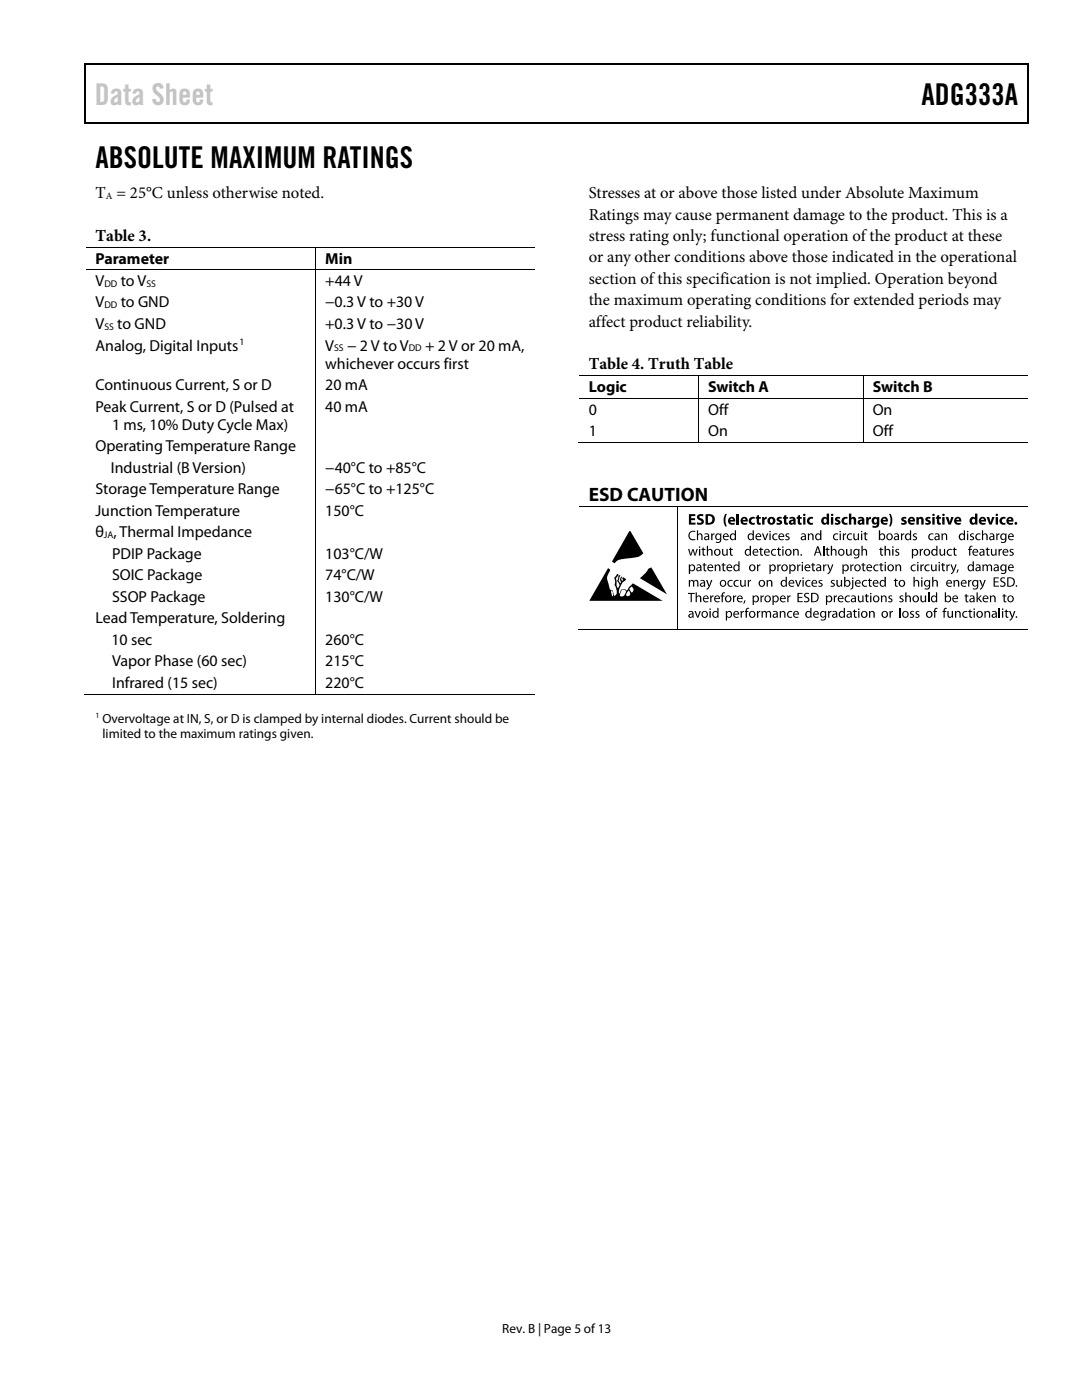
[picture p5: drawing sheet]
<svg xmlns="http://www.w3.org/2000/svg" width="216mm" height="279mm" viewBox="0 0 216 279" stroke-linecap="round" stroke-linejoin="round" font-family="sans-serif">
<defs><g id="words">
<text font-size="6" fill="#c1c1c1" x="18.9" y="21">Data Sheet</text>
<g font-size="6">
<text x="183.9" y="21">ADG333A</text>
<text x="19" y="33.6">ABSOLUTE MAXIMUM RATINGS</text>
</g>
<text font-size="3.9" x="117.5" y="100">ESD CAUTION</text>
<g font-size="3.3">
<text x="19" y="39.5">T = 25°C unless otherwise noted.</text>
<text x="117.5" y="39.5">Stresses at or above those listed under Absolute Maximum</text>
<text x="117.5" y="43.8">Ratings may cause permanent damage to the product. This is a</text>
<text x="19" y="48">Table 3.</text>
<text x="117.5" y="48.1">stress rating only; functional operation of the product at these</text>
<text x="117.5" y="52.4">or any other conditions above those indicated in the operational</text>
<text x="117.5" y="56.6">section of this specification is not implied. Operation beyond</text>
<text x="117.5" y="60.9">the maximum operating conditions for extended periods may</text>
<text x="117.5" y="65.2">affect product reliability.</text>
<text x="117.5" y="73.7">Table 4. Truth Table</text>
</g>
<g font-size="3.2">
<text x="19" y="52.6">Parameter</text>
<text x="64.9" y="52.6">Min</text>
<text x="19" y="57.1">V</text>
<text x="24.1" y="57.1">to V</text>
<text x="64.9" y="57.1">+44 V</text>
<text x="19" y="61.4">V</text>
<text x="19" y="65.7">V</text>
<text x="23.4" y="65.7">to GND</text>
<text x="24.1" y="61.4">to GND</text>
<text x="64.9" y="65.7">+0.3 V to −30 V</text>
<text x="64.9" y="61.4">−0.3 V to +30 V</text>
<text x="19" y="70">Analog, Digital Inputs</text>
<text x="64.9" y="70">V</text>
<text x="69.3" y="70">− 2 V to V</text>
<text x="84.8" y="70">+ 2 V or 20 mA,</text>
<text x="19" y="77.8">Continuous Current, S or D</text>
<text x="64.9" y="77.8">20 mA</text>
<text x="64.9" y="73.6">whichever occurs first</text>
<text x="19" y="82.1">Peak Current, S or D (Pulsed at</text>
<text x="64.9" y="82.1">40 mA</text>
<text x="117.5" y="78.3">Logic</text>
<text x="117.5" y="82.7">0</text>
<text x="141.3" y="78.3">Switch A</text>
<text x="141.3" y="82.7">Off</text>
<text x="174.1" y="78.3">Switch B</text>
<text x="174.1" y="82.7">On</text>
<text x="22.4" y="85.7">1 ms, 10% Duty Cycle Max)</text>
<text x="117.5" y="87">1</text>
<text x="141.3" y="87">On</text>
<text x="174.1" y="87">Off</text>
<text x="19" y="90">Operating Temperature Range</text>
<text x="22.1" y="94.3">Industrial (B Version)</text>
<text x="64.9" y="94.3">−40°C to +85°C</text>
<text x="19" y="98.6">Storage Temperature Range</text>
<text x="64.9" y="98.6">−65°C to +125°C</text>
<text x="19" y="102.9">Junction Temperature</text>
<text x="19" y="107.2">θ , Thermal Impedance</text>
<text x="64.9" y="102.9">150°C</text>
<text x="22.4" y="111.5">PDIP Package</text>
<text x="64.9" y="111.5">103°C/W</text>
<text x="22.4" y="115.8">SOIC Package</text>
<text x="64.9" y="115.8">74°C/W</text>
<text x="19" y="124.4">Lead Temperature, Soldering</text>
<text x="22.4" y="120.1">SSOP Package</text>
<text x="64.9" y="120.1">130°C/W</text>
<text x="22.2" y="128.7">10 sec</text>
<text x="64.9" y="128.7">260°C</text>
<text x="22.4" y="133">Vapor Phase (60 sec)</text>
<text x="22.4" y="137.3">Infrared (15 sec)</text>
<text x="64.9" y="133">215°C</text>
<text x="64.9" y="137.3">220°C</text>
</g>
<g font-size="2.6">
<text x="20.4" y="144.3">Overvoltage at IN, S, or D is clamped by internal diodes. Current should be</text>
<text x="20.4" y="147.2">limited to the maximum ratings given.</text>
<text x="100.2" y="266">Rev. B | Page 5 of 13</text>
</g>
<g font-size="1.9">
<text x="21.1" y="39.7">A</text>
<text x="20.8" y="57.2">DD</text>
<text x="29.2" y="57.2">SS</text>
<text x="20.8" y="61.5">DD</text>
<text x="20.8" y="65.8">SS</text>
<text x="47.8" y="68.9">1</text>
<text x="66.7" y="70.1">SS</text>
<text x="81.6" y="70.1">DD</text>
<text x="20.7" y="107.4">JA</text>
</g>
<text font-size="1.6" x="19" y="143.4">1</text>
</g></defs>
<g fill="#000">
<path d="M16.9 12.7h.2v1h-.2zM16.9 12.7h.2v.3h-.2zM82.5 12.7h.3v.3h-.3zM205.1 12.7h.2v1h-.2zM205.1 12.7h.2v.3h-.2zM16.9 24.4h.2v.3h-.2zM82.3 24.4h.2v.3h-.2zM205.1 24.4h.2v.3h-.2zM62.9 49.3h.2v.1h-.2zM62.9 53.8h.2v.2h-.2zM139.3 74.9h.2v.2h-.2zM139.3 79.5h.2v.1h-.2z"/>
<path d="M172.2 74.9h.1v.2h-.1zM172.2 79.5h.1v.1h-.1zM139.3 88.2h.2v.2h-.2zM172.2 88.2h.1v.2h-.1zM125.7 106.1l2.7 4.3-.3 .2a3.7 3.7 0 0 1-2.7 .8l-.6 .1a2.23 2.23 0 0 0-2.2 .9l-.5-.3 2.9-5.2zM129.3 113.6l.6-.4 3.2 5.4-5.4-3.2 1.1-1zM135.2 101h.2v.2h-.2zM137.4 115.7h.3v.3l.2-.2h.4l.2 .2 .3-.2h.3l.3 .5v.8h-.3v-1l-.3-.2-.3 .3v.9h-.2v-1l-.3-.2-.3 .3v.9h-.3zM137.5 102.6h1.2v.4h-.8v.4h.8v.4h-.8v.5h.9v.4h-1.3zM137.3 109.6h.3l.2 1.1 .4-1.1h.2l.3 1.1 .3-1.1h.2l-.4 1.3h-.2l-.3-1.1-.4 1.1h-.2zM137.3 118.3h1.3v.2h-.5v1.7h-.3v-1.7h-.5zM137.6 106.2l.7-.3 .5 .1-.1 .2a.76 .76 0 0 0-1.1 .7 .76 .76 0 0 0 1.1 .7l.1 .1a.98 .98 0 0 1-1.3-.2 .98 .98 0 0 1 .1-1.3z"/>
<path d="M138.8 118.2h.2v.9l.5-.3 .4 .2v1.2h-.2v-1l-.3-.2-.4 .3v.9h-.2zM139.1 105.8h.2v.9l.4-.3 .4 .2 .1 1.2h-.3v-1l-.3-.2-.3 .3v.9h-.2zM139.3 102.8l.5-.2 .6 .1-.1 .4-.7-.1-.1 .2 .2 .2a.72 .72 0 0 1 .7 .8 .72 .72 0 0 1-1 .5l-.4-.1 .1-.4 .7 .1 .2-.2-.2-.2a.69 .69 0 0 1-.6-.4 .69 .69 0 0 1 .1-.7zM140.2 109.3h.2v.3h.4v.1h-.4l.1 .9 .2 .1v.2h-.3l-.2-.2v-1h-.2v-.1h.2zM140.4 112.4l.2-.1v.3h.4v.2h-.4l.1 .9 .3 .1-.1 .2h-.3l-.2-.2v-1h-.2v-.2h.2zM141 108.9h.3v.9l.4-.3 .4 .2 .1 1.2h-.3v-1l-.3-.2-.3 .3v.9h-.3zM140.9 115.7h.3l.3 1.1 .4-1.1h.2l-.6 1.7-.5 .3v-.2l.4-.5zM141.7 118.8h.2v.3l.5-.3v.3h-.3l-.1 .3-.1 .8h-.2zM141.9 106.5h.2v.2l.5-.3v.3h-.3l-.1 .3v.8h-.3zM142.6 112.6h.2v.3l.1-.1a.49 .49 0 0 1 .8 0l.1 1.2h-.3v-1l-.3-.2-.3 .3v.9h-.3zM144.2 112.4l.2-.1v.3h.4v.2h-.4l.1 .9 .2 .1 .1 .2h-.2a.36 .36 0 0 1-.4-.4v-.8h-.2v-.2h.2zM144.7 102.6h.3a2.73 2.73 0 0 0 0 2.5 .71 .71 0 0 1-.6-.9v-.8z"/>
<path d="M144.1 109.6h.2v.9l.3 .2 .3-.2 .1-.9h.2v1.3h-.2v-.2l-.1 .1a.47 .47 0 0 1-.7-.1zM145.7 109.3h.2v.3h.3v.1h-.3v.9l.3 .1v.2h-.3l-.2-.2v-1h-.2zM145.3 115.9l.5-.2 .4 .1-.1 .2a.51 .51 0 0 0-.7 .4 .51 .51 0 0 0 .8 .5v.1a.7 .7 0 0 1-.9-.1 .7 .7 0 0 1 0-1zM146.2 118.8h.3v.3l.4-.3v.3l-.4 .3v.8h-.2zM147 102.5h.5v2.2h-.5zM146.5 115.9l.6-.2 .3 .1v.2a.51 .51 0 0 0-.8 .4 .51 .51 0 0 0 .8 .5v.1a.71 .71 0 0 1-.9-.1 .71 .71 0 0 1 0-1zM147.7 115.7h.2v1l.3 .2 .3-.2 .1-1h.2v1.4h-.2v-.2l-.1 .1a.47 .47 0 0 1-.8-.1zM149.2 115.7h.2v.3l.5-.3v.3h-.3l-.2 .3v.8h-.2zM149.6 103.4l.9-.2h.1l-.1 .4a.44 .44 0 0 0-.6 .3 .44 .44 0 0 0 .7 .4v.3a.82 .82 0 0 1-1-.1 .82 .82 0 0 1 0-1.1zM151 112.6h.3v.3l.4-.3v.3h-.2l-.2 .3v.8h-.2zM151 102.9l.4-.1v.4h.4v.3h-.4l.1 .8h.3v.4h-.5l-.2-.2-.1-1h-.2v-.3h.2zM151.7 118.8h.2l.1 .3 .4-.3v.3l-.4 .3v.8h-.2z"/>
<path d="M151.7 109.3h.2v.3h.4v.1h-.4l.1 .9 .2 .1v.2h-.1a.36 .36 0 0 1-.4-.4v-.8h-.2v-.1h.2zM152.1 103.2h.4v.3l.2-.3h.3v.4h-.3l-.2 .2v.9h-.4zM152.1 106.5h.2l.4 1.1 .3-1.1h.3l-.5 1.3h-.3zM153 115.7h.2v.3l.1-.1a.5 .5 0 0 1 .7 0l.1 1.2h-.2l-.1-1-.2-.2-.4 .3v.9h-.2zM154 109.7l.5-.2 .4 .1-.1 .2a.51 .51 0 0 0-.7 .4 .51 .51 0 0 0 .7 .5l.1 .1a.7 .7 0 0 1-1-.1 .7 .7 0 0 1 .1-1zM155.1 103.3l.5-.2 .4 .2-.1 .3-.4-.1v.2a.56 .56 0 0 1 .6 .7 .56 .56 0 0 1-.9 .3l-.3-.1 .1-.3 .4 .1 .2-.1-.5-.3a.43 .43 0 0 1 0-.7zM155.1 112.6h.2v.3l.2-.2 .3-.1v.3h-.3l-.1 .3-.1 .8h-.2zM154.3 106.6l.5-.2 .3 .1v.2a.51 .51 0 0 0-.8 .4 .51 .51 0 0 0 .8 .5v.1a.71 .71 0 0 1-.9-.1 .71 .71 0 0 1 .1-1zM155.2 109.3h.3v.3h.3v.1h-.3v.9l.3 .1-.1 .2h-.3l-.1-.2-.1-1h-.2v-.1h.2zM156.8 106.6l.4-.2 .3 .1v.2h-.5v.2l.2 .1a.41 .41 0 0 1 .4 .4 .41 .41 0 0 1-.3 .4l-.6-.1v-.1h.6v-.3l-.2-.1a.4 .4 0 0 1-.3-.6zM156.4 102.9l.5-.1v.4h.3v.3h-.3v.8h.3v.4h-.5l-.2-.2-.1-1h-.2v-.3h.2zM157.1 118.8h.2v.3l.4-.3v.3h-.2l-.2 .3v.8h-.2z"/>
<path d="M158.2 109.6h.3v.2l.1-.1a.48 .48 0 0 1 .7 0l.1 1.2h-.3v-1l-.3-.2-.3 .3v.9h-.2zM158.6 115.7h.3l.4 1.1 .3-1.1h.3l-.5 1.4h-.3zM159.1 112.6h.2v.3l.4-.3v.3h-.2l-.2 .3v.8h-.2zM159.2 102.9l.4-.1v.4h.4v.3h-.4l.1 .8h.3v.4h-.5l-.3-.2v-1h-.2v-.3h.2zM159.8 110.6h.2v.3h-.2zM159.1 118.3h1v.2h-.7v.6h.7v.2h-.7v.7h.8v.2h-1.1zM160.5 118.5a.8 .8 0 0 1 .9-.1v.2l-.6-.1a.27 .27 0 0 0-.1 .3 .27 .27 0 0 0 .1 .2 .64 .64 0 0 1 .7 .9 .64 .64 0 0 1-1.1 .2l.1-.2a.39 .39 0 0 0 .6 .1 .39 .39 0 0 0-.2-.7 .54 .54 0 0 1-.4-.8zM161.2 106.5h.2v.2l.1-.1a.49 .49 0 0 1 .8 0v1.2h-.2v-1l-.3-.2-.3 .3-.1 .9h-.2zM160.9 115.9l.5-.2 .3 .1v.2a.51 .51 0 0 0-.8 .4 .51 .51 0 0 0 .8 .5v.1a.71 .71 0 0 1-.9-.1 .71 .71 0 0 1 .1-1zM161.2 103.4l.9-.2h.1v.4a.45 .45 0 0 0-.7 .3 .45 .45 0 0 0 .7 .4v.3a.82 .82 0 0 1-1-.2 .82 .82 0 0 1 0-1zM162.1 112.4l.2-.1v.3h.4v.2h-.4v.9l.3 .1-.1 .2h-.2l-.2-.2v-1h-.2v-.2h.2zM163.4 115.9l.4-.2 .3 .1v.2h-.5v.2l.2 .1a.4 .4 0 0 1 .3 .3 .4 .4 0 0 1-.2 .5l-.6-.1v-.2l.6 .1v-.3l-.2-.1a.4 .4 0 0 1-.3-.6z"/>
<path d="M164.2 108.9h.3v2h-.3zM164.2 112.6h.2l.1 .3 .4-.3v.3h-.2l-.2 .3v.8h-.3zM164.9 109.3h.3v.3h.3v.1h-.3v.9l.3 .1v.2h-.4l-.1-.2-.1-1h-.2v-.1h.2zM165 112.6h.3l.4 1.1 .3-1.1h.3l-.7 1.7-.4 .3-.1-.2a.45 .45 0 0 0 .4-.5zM165.8 108.9h.2v.9l.4-.3 .4 .2 .1 1.2h-.2l-.1-1-.2-.2-.4 .3v.9h-.2zM165.8 115.9l.4-.2 .4 .1-.1 .2h-.4v.2l.2 .1a.41 .41 0 0 1 .3 .3 .41 .41 0 0 1-.2 .5l-.7-.1 .1-.2 .5 .1v-.3l-.2-.1a.4 .4 0 0 1-.3-.6zM166.4 118.8h.2v.3l.4-.3v.3h-.2l-.2 .3v.8h-.2zM166.8 103.3l.4-.2 .4 .2v.3l-.5-.1v.2a.56 .56 0 0 1 .6 .7 .56 .56 0 0 1-.8 .3l-.3-.1v-.3l.4 .1 .3-.1-.5-.3a.43 .43 0 0 1 0-.7zM166.4 106.6l.5-.2 .4 .1-.1 .2a.51 .51 0 0 0-.8 .5 .51 .51 0 0 0 .8 .4v.1a.7 .7 0 0 1-.9-.1 .7 .7 0 0 1 .1-1zM166.9 115.7h.3v1l.3 .2 .3-.3v-.9h.2v1.4h-.2v-.2l-.1 .1a.47 .47 0 0 1-.7-.1zM168.2 106.5h.2v.2l.4-.3v.3h-.2l-.2 .3v.8h-.2zM168.1 103.4l.9-.2h.1v.4a.45 .45 0 0 0-.7 .3 .45 .45 0 0 0 .7 .4v.3a.82 .82 0 0 1-1-.2 .82 .82 0 0 1 0-1z"/>
<path d="M169.4 102.5h.5v.9a.55 .55 0 0 1 .6-.2 .55 .55 0 0 1 .3 .6v.9h-.4l-.1-1-.2-.2-.2 .2v1h-.5zM169.7 112.6h.2v.3l.4-.3v.3h-.2l-.2 .3v.8h-.2zM168.8 109.6h.3v.9l.3 .2 .3-.3v-.8h.2l.1 1.3h-.3v-.2l-.1 .1a.47 .47 0 0 1-.7-.1zM169.2 106.6l.5-.2 .3 .1v.2a.51 .51 0 0 0-.8 .4 .51 .51 0 0 0 .8 .5v.1a.7 .7 0 0 1-.9-.1 .7 .7 0 0 1 .1-1zM170.3 106.5h.2v.9l.3 .2 .4-.3v-.8h.2v1.3h-.2v-.2l-.1 .1a.46 .46 0 0 1-.7-.1zM171.9 108.9h.2v.9l.5-.3 .3 .2 .1 1.2h-.2l-.1-1-.2-.2-.4 .3v.9h-.2zM171.2 118.8h.2l.1 1 .2 .2 .4-.3v-.9h.2v1.4h-.2v-.2l-.1 .1a.46 .46 0 0 1-.7-.1zM172.1 112.4l.2-.1v.3h.4v.2h-.4l.1 .9 .3 .1v.2h-.2a.36 .36 0 0 1-.4-.4v-.8h-.2v-.2h.2zM172.5 106.2h.3v.3h.3v.1h-.3v1h.3v.2h-.4l-.2-.2v-1h-.2v-.1h.2zM172.8 103.2h.5v.3l.2-.3h.3v.4h-.3l-.2 .3v.8h-.5zM172.2 115.9l.5-.2 .3 .1v.2a.51 .51 0 0 0-.8 .4 .51 .51 0 0 0 .8 .5v.1a.71 .71 0 0 1-.9-.1 .71 .71 0 0 1 .1-1zM172.8 118.6l.2-.1v.3h.4v.2h-.4l.1 .9 .2 .1v.2h-.3l-.2-.2v-1h-.2z"/>
<path d="M173.4 115.5l.2-.1v.3h.4v.2h-.4l.1 .9 .2 .1v.2h-.3l-.2-.2v-1h-.2v-.2h.2zM174.4 112.8l.6-.2 .3 .1-.1 .2a.51 .51 0 0 0-.7 .4 .51 .51 0 0 0 .7 .5l.1 .1a.7 .7 0 0 1-.9-.1 .7 .7 0 0 1 0-1zM175.8 118.8h.2v.3l.1-.1a.48 .48 0 0 1 .7 0l.1 1.2h-.2l-.1-1-.2-.2-.4 .3v.9h-.2zM175.6 109.3h.3v.3h.3v.1h-.3v.9l.3 .1v.2h-.3l-.2-.2-.1-1h-.2zM175.7 112.4l.2-.1v.3h.3v.2h-.3v.9l.3 .1-.1 .2h-.2l-.2-.2v-1h-.3v-.2h.3zM176.5 108.9h.3v.9l.4-.3 .4 .2v1.2h-.2v-1l-.3-.2-.3 .3v.9h-.3zM177.3 119l.4-.2 .3 .1v.2l-.5-.1 .1 .3 .2 .1a.41 .41 0 0 1 .3 .3 .41 .41 0 0 1-.2 .5l-.7-.1 .1-.2 .3 .1 .3-.2-.6-.4zM177.4 102.6a.71 .71 0 0 1 .6 .8v.8a.71 .71 0 0 1-.6 .9 2.73 2.73 0 0 0 0-2.5zM178.7 109.7l.4-.2 .3 .1-.1 .2h-.4v.2l.2 .1a.41 .41 0 0 1 .3 .3 .41 .41 0 0 1-.2 .5l-.6-.1 .1-.2 .5 .1v-.3l-.2-.1a.4 .4 0 0 1-.3-.6zM178.7 112.6h.2v.3l.1-.1a.5 .5 0 0 1 .7 0l.1 1.2h-.2l-.1-1-.2-.2-.4 .3v.9h-.2zM178.6 115.5l.2-.1v.3h.4v.2h-.4v.9l.3 .1-.1 .2h-.2l-.2-.2v-1h-.2v-.2h.2zM179.5 119l.5-.2 .3 .1-.1 .2-.4-.1v.3l.2 .1a.41 .41 0 0 1 .3 .3 .41 .41 0 0 1-.2 .5l-.6-.1v-.2l.3 .1 .3-.2-.6-.4z"/>
<path d="M179.8 106.5h.2v.2l.4-.3v.3h-.2l-.2 .3v.8h-.2zM180 103.3l.4-.2 .5 .2-.1 .3-.5-.1v.2a.53 .53 0 0 1 .6 .5 .53 .53 0 0 1-.6 .5l-.5-.1 .1-.3 .4 .1 .2-.1-.5-.3a.42 .42 0 0 1 0-.7zM180.6 118.2h.3v.9l.4-.3 .4 .2 .1 1.2h-.3v-1l-.3-.2-.3 .3v.9h-.3zM182.2 106.6l.4-.2 .3 .1v.2h-.5v.2l.2 .1a.41 .41 0 0 1 .4 .4 .41 .41 0 0 1-.2 .4l-.7-.1 .1-.1h.5v-.3l-.2-.1a.39 .39 0 0 1-.3-.6zM182.3 115.1h.2v.9l.4-.3 .4 .2 .1 1.2h-.2v-1l-.3-.2-.4 .3v.9h-.2zM181.9 112.8l.5-.2 .3 .1v.2a.51 .51 0 0 0-.8 .4 .51 .51 0 0 0 .8 .5v.1a.7 .7 0 0 1-.9-.1 .7 .7 0 0 1 .1-1zM182.9 103.2h.4v.2l.1-.1a.55 .55 0 0 1 .6-.1 .55 .55 0 0 1 .3 .6v.9h-.5v-1l-.2-.2-.3 .3v.9h-.4zM183.5 109.6h.2v.2l.5-.3v.3h-.2l-.2 .3v.8h-.3zM183.7 112.6h.2v.3l.2-.2 .2-.1v.3h-.2l-.2 .3v.8h-.2zM184.8 103.3l.4-.2 .5 .2-.1 .3-.5-.1v.2a.53 .53 0 0 1 .6 .5 .53 .53 0 0 1-.6 .5l-.5-.1 .1-.3 .4 .1 .2-.1-.5-.3a.42 .42 0 0 1 0-.7zM183.7 118.8h.2v1l.3 .2 .3-.3v-.9h.3v1.4h-.2v-.2l-.1 .1a.47 .47 0 0 1-.8-.1zM185.2 118.2h.2v2h-.2z"/>
<path d="M184.6 112.8l.6-.2 .3 .1-.1 .2a.51 .51 0 0 0-.7 .4 .51 .51 0 0 0 .7 .5l.1 .1a.7 .7 0 0 1-.9-.1 .7 .7 0 0 1 0-1zM186 115.1h.2v.9l.5-.3 .4 .2v1.2h-.2v-1l-.3-.2-.4 .3v.9h-.2zM185.4 106.6l.5-.2 .4 .1-.1 .2a.51 .51 0 0 0-.7 .4 .51 .51 0 0 0 .7 .5l.1 .1a.71 .71 0 0 1-1-.1 .71 .71 0 0 1 .1-1zM185.8 112.6h.2v1l.3 .2 .3-.2 .1-1h.2v1.4h-.2v-.2l-.1 .1a.46 .46 0 0 1-.8-.1zM187 102.9l.4-.1v.4h.3v.3h-.3v.8h.3v.4h-.5l-.2-.2v-1h-.3v-.3h.3zM187.9 106.5h.2v.2l.1-.1a.48 .48 0 0 1 .7 0l.1 1.2h-.2l-.1-1-.2-.2-.4 .3v.9h-.2zM188 112.4l.2-.1v.3h.4v.2h-.4l.1 .9 .2 .1 .1 .2h-.4l-.2-.2v-1h-.2zM187.5 109.6h.2v.9l.3 .2 .3-.3 .1-.8h.2v1.3h-.2v-.2l-.1 .1a.46 .46 0 0 1-.8-.1zM188.8 112.6h.2l.1 .3 .4-.3v.3h-.2l-.2 .3v.8h-.3zM188.7 103.2h.5l.3 1.1 .3-1.1h.5l-.6 1.5h-.4zM189.6 112.6h.3l.4 1.1 .3-1.1h.3l-.7 1.7-.4 .3-.1-.2a.45 .45 0 0 0 .4-.5zM189.1 109.7l.5-.2 .3 .1v.2a.51 .51 0 0 0-.8 .4 .51 .51 0 0 0 .8 .5v.1a.71 .71 0 0 1-.9-.1 .71 .71 0 0 1 .1-1z"/>
<path d="M190.2 115.7h.3v.3l.1-.1a.49 .49 0 0 1 .7 0l.1 1.2h-.2l-.1-1-.2-.2-.4 .3v.9h-.2zM190.3 109.3h.3v.3h.3v.1h-.3v.9l.3 .1v.2h-.2a.36 .36 0 0 1-.4-.4v-.8h-.2v-.1h.2zM191 113.7l.3-.1-.3 .7h-.1zM192.7 118.6l.2-.1v.3h.3v.2h-.3v.9l.3 .1v.2h-.3l-.2-.2v-1h-.2zM193.2 115.7h.2v.3l.4-.3v.3h-.2l-.2 .3v.8h-.2zM193.5 109h.6l-.1 .1-.3 .1-.1 .1v.3h.3v.1h-.3v1.2h-.2v-1.2h-.2v-.1h.2zM193.6 106.6l.4-.2 .3 .1v.2h-.5v.2l.2 .1a.41 .41 0 0 1 .4 .4 .41 .41 0 0 1-.2 .4l-.7-.1 .1-.1h.5v-.3l-.2-.1a.39 .39 0 0 1-.3-.6zM194.9 118.2h.2v1.3l.5-.7h.3l-.5 .6 .6 .8h-.3l-.5-.6-.1 .1v.5h-.2zM194.8 106.6l.5-.2 .4 .1-.1 .2a.51 .51 0 0 0-.7 .4 .51 .51 0 0 0 .7 .5l.1 .1a.71 .71 0 0 1-1-.1 .71 .71 0 0 1 .1-1zM195.4 115.7h.3l.4 1.1 .3-1.1h.3l-.5 1.4-.6 .6-.1-.2 .4-.5zM195.9 105.8h.3v.9l.4-.3 .4 .2 .1 1.2h-.3v-1l-.3-.2-.3 .3v.9h-.3zM196 112.6h.3v.3l.2-.2h.4l.2 .2 .2-.2h.4l.3 .5v.8h-.3v-1l-.3-.2-.3 .3v.9h-.2v-1l-.3-.2-.3 .3v.9h-.3z"/>
<path d="M196.9 109.3h.2v.3h.4v.1h-.4l.1 .9 .2 .1v.2h-.3l-.2-.2v-1h-.2v-.1h.2zM196.9 103.2h.5l.3 1.1 .3-1.1h.5l-.6 1.5h-.5zM197.5 118.8h.2v.3l.1-.1a.5 .5 0 0 1 .8 0l.1 1.2h-.3v-1l-.3-.2-.3 .3v.9h-.3zM198.8 106.5h.2v.2l.4-.3v.3l-.4 .3v.8h-.2zM197.7 109.6h.3v.9l.3 .2 .3-.3v-.8h.2l.1 1.3h-.2l-.1-.2-.1 .1a.46 .46 0 0 1-.7-.1zM198.3 115.2h1v.2h-.8v.6h.7v.2h-.7v.7h.8v.2h-1zM199.2 109.6h.2l.1 .2 .4-.3v.3h-.2l-.2 .3v.8h-.2zM199.7 115.5a.77 .77 0 0 1 .9-.2l-.1 .2-.3-.1-.4 .2 .2 .3a.64 .64 0 0 1 .6 .9 .64 .64 0 0 1-1.1 .2l.1-.2a.39 .39 0 0 0 .6 .1 .39 .39 0 0 0-.1-.7 .54 .54 0 0 1-.4-.7zM200.2 118.6l.3-.1v.3h.3v.2h-.3v.9l.3 .1-.1 .2h-.3l-.1-.2-.1-1h-.2v-.2h.2zM199.6 103.4l.3-.2h.6h.2l-.1 .4a.44 .44 0 0 0-.7 .3 .44 .44 0 0 0 .7 .4l.1 .3a.82 .82 0 0 1-1.1-.2 .82 .82 0 0 1 0-1zM201.5 109.7l.4-.2 .3 .1v.2h-.5v.2l.2 .1a.41 .41 0 0 1 .4 .4 .41 .41 0 0 1-.2 .4l-.7-.1 .1-.2 .3 .1 .3-.2-.6-.4zM202.7 116.8h.2v.3h-.2z"/>
<path d="M62.9 138.5h.2v.1h-.2zM135.2 125.5h.2v.2h-.2zM138.6 121.9h.2l.4 1.1 .4-1.1h.3l-.6 1.4h-.2zM144.1 118.3l.6-.1-.1 .2h-.3v.2l-.1 .2h.4v.2h-.4v1.2h-.2v-1.2h-.2v-.2h.2zM147.8 121.9h.2v.3l.4-.3v.3h-.2l-.2 .3v.8h-.2zM148.5 119.9l.3-.1-.3 .7h-.2zM149 121.4l.5-.1-.1 .2h-.3l-.1 .2v.2h.3v.2h-.3v1.2h-.2v-1.2h-.2v-.2h.2zM151 121.9h.3v.3l.2-.2 .2-.1v.3h-.2l-.2 .3v.8h-.3zM151.9 121.9h.3v.3l.2-.2h.4l.2 .2 .3-.3 .3 .1 .3 .5v.8h-.3v-1l-.3-.2-.3 .2v1h-.2v-1l-.3-.2-.3 .3v.9h-.2zM155.6 121.9h.2v.3l.1-.1a.49 .49 0 0 1 .7 0l.1 1.2h-.2v-1l-.3-.2-.4 .3v.9h-.2zM157.2 122.1l.5-.2 .4 .1-.1 .2a.51 .51 0 0 0-.7 .4 .51 .51 0 0 0 .7 .5l.1 .1a.7 .7 0 0 1-1-.1 .7 .7 0 0 1 .1-1zM165.2 121.9h.2l.1 .3 .2-.2 .2-.1v.3h-.2l-.2 .3v.8h-.3z"/>
<path d="M168.7 119l.5-.2 .4 .1-.1 .2a.51 .51 0 0 0-.7 .4 .51 .51 0 0 0 .7 .5l.1 .1a.71 .71 0 0 1-.9-.1 .71 .71 0 0 1 0-1zM170.4 121.7l.2-.1v.3h.4v.2h-.4l.1 .9 .2 .1v.2h-.3l-.2-.2v-1h-.2v-.2h.2zM173.4 121.9h.2v.3l.1-.1a.5 .5 0 0 1 .8 0v1.2h-.2v-1l-.3-.2-.4 .3v.9h-.2zM177.5 121.9h.2v.3l.5-.3v.3h-.3l-.1 .3-.1 .8h-.2zM179.5 121.3h.2v2h-.2zM181.6 122.1l.4-.2 .3 .1v.2l-.4-.1v.3l.1 .1a.4 .4 0 0 1 .4 .3 .4 .4 0 0 1-.2 .5l-.7-.1 .1-.2 .5 .1v-.3l-.2-.1a.4 .4 0 0 1-.3-.6zM182.7 122.1l.4-.2 .3 .1v.2l-.4-.1v.3l.1 .1a.41 .41 0 0 1 .4 .3 .41 .41 0 0 1-.2 .5l-.7-.1 .1-.2 .5 .1v-.3l-.2-.1a.4 .4 0 0 1-.3-.6zM186.5 121.4l.6-.1v.2h-.4v.2l-.1 .2h.4v.2h-.4v1.2h-.2v-1.2h-.2v-.2h.2zM188.4 121.4l.5-.1v.2h-.3l-.1 .2v.2h.3v.2h-.3v1.2h-.2v-1.2h-.2v-.2h.2zM189 121.9h.3v1l.3 .2 .3-.3v-.9h.3v1.4h-.3v-.2l-.1 .1a.46 .46 0 0 1-.7-.1zM190.6 121.9h.2v.3l.1-.1a.48 .48 0 0 1 .7 0l.1 1.2h-.2l-.1-1-.2-.2-.4 .3v.9h-.2zM192.2 122.1l.5-.2 .4 .1-.1 .2a.51 .51 0 0 0-.8 .4 .51 .51 0 0 0 .8 .5l.1 .1a.71 .71 0 0 1-1-.1 .71 .71 0 0 1 .1-1z"/>
<path d="M193.4 121.7l.3-.1v.3h.3v.2h-.3v.9l.3 .1v.2h-.2a.36 .36 0 0 1-.4-.4v-.8h-.2v-.2h.2zM196.4 121.9h.2v.3l.2-.1a.48 .48 0 0 1 .7 0l.1 1.2h-.3v-1l-.3-.2-.3 .3v.9h-.3zM199.3 121.3h.2v2h-.2zM200.7 121.7l.2-.1v.3h.3v.2h-.3v.9l.3 .1v.2h-.3l-.2-.2v-1h-.3v-.2h.3zM201.3 121.9h.3l.4 1.1 .4-1.1h.2l-.5 1.4-.6 .6-.1-.2 .5-.5zM202.7 123h.2v.3h-.2z"/>
<path d="M121.3 113.4l-3.7 6.5h14.6l-5.9-3.5-.7 .7-.5 .8-.2-.2a.71 .71 0 0 0-.8-.1 .71 .71 0 0 0-.4 .6l-.1 .3a2.84 2.84 0 0 1 1.2-2.7l.1-.2-.6-.4v.6l-.2 .2-.1-.3v-.7l-.2 .3-.1 .5 .2 .4-.1 .2-.1-.2a.65 .65 0 0 1-.1-.9l.3-.4-.3-.1-.5 1.1 .2 .3a.71 .71 0 0 1 0 1.1l-.2-.3-.1-.9a.8 .8 0 0 1 .3-1.2l.1-.2-.2-.2-.7 .8 .2 .7-.1 .8 .4 .7a1.02 1.02 0 0 1-.5 1.4l-.3-1.1a.79 .79 0 0 1-.7-.9l-.1-.5a2.11 2.11 0 0 1 .3-2.4 .42 .42 0 0 0-.4-.6zM121.9 117.9h.2l.2 .4v.5l-.1 .2zM124.2 117.6a.58 .58 0 0 1 .7 .4 .58 .58 0 0 1-.3 .7 .6 .6 0 0 1-.9 .2l.1-.7zM125.3 117.9a.51 .51 0 0 1 .4 .7 .51 .51 0 0 1-.7 .2zM125.7 117.4l.3-.4a.69 .69 0 0 1 0 1.3l-.4-.7z"/>
<path d="M137.4 112.6h.3v.3a.61 .61 0 0 1 .8-.1 .61 .61 0 0 1 .2 .8 .54 .54 0 0 1-.5 .4 .54 .54 0 0 1-.5-.2v.7h-.3zM137.8 113a.49 .49 0 0 0-.1 .6 .49 .49 0 0 0 .6 .2 .5 .5 0 0 0 .2-.6 .5 .5 0 0 0-.6-.3z"/>
<path d="M139.4 109.2a.2 .2 0 0 1 .4 0 .2 .2 0 0 1-.4 0zM139.5 109.6h.2v1.3h-.2z"/>
<path d="M139 112.7h.1a.58 .58 0 0 1 .9 .5v.8h-.2v-.2a.43 .43 0 0 1-.7 .1 .43 .43 0 0 1 0-.6l.6-.2v-.1a.41 .41 0 0 0-.6-.1zM139.2 113.4v.4h.4l.1-.2v-.3z"/>
<path d="M140.4 119a.57 .57 0 0 1 .7-.1 .57 .57 0 0 1 .3 .7h-.9a.53 .53 0 0 0 .8 .4v.1a.73 .73 0 0 1-.9-.1 .73 .73 0 0 1 0-1zM140.6 119.1l-.1 .3h.7l-.2-.3z"/>
<path d="M139.8 115.8h.1a.58 .58 0 0 1 .8 .5v.8h-.2v-.2a.43 .43 0 0 1-.7 .1 .43 .43 0 0 1 0-.6l.6-.2v-.1a.41 .41 0 0 0-.6-.1zM140 116.5v.4h.3l.2-.2v-.3z"/>
<path d="M140.8 102.6a1.51 1.51 0 0 1 1.8 .7 1.24 1.24 0 0 1-1.7 1.4h-.1zM141.3 103v1.3a.71 .71 0 0 0 .8-.6 .71 .71 0 0 0-.8-.7z"/>
<path d="M141.3 112.8a.58 .58 0 0 1 .7-.1 .58 .58 0 0 1 .3 .7h-.9l.2 .4h.6l.1 .1a.73 .73 0 0 1-1-.1 .73 .73 0 0 1 0-1zM141.5 112.9l-.1 .3h.7l-.1-.3z"/>
<path d="M140.6 106.5h.1a.57 .57 0 0 1 .8 .5v.8h-.2v-.2a.43 .43 0 0 1-.7 .2 .43 .43 0 0 1 .1-.7l.6-.1v-.2a.41 .41 0 0 0-.7-.1zM140.8 107.2v.4h.3l.2-.2v-.3z"/>
<path d="M142.7 119a.58 .58 0 0 1 .7-.1 .58 .58 0 0 1 .3 .7h-1l.3 .4h.5l.1 .1a.73 .73 0 0 1-1-.1 .73 .73 0 0 1 .1-1zM142.9 119.1l-.2 .3h.7l-.1-.3z"/>
<path d="M142.5 110.2a.69 .69 0 0 1 1.3 0 .69 .69 0 0 1-1.3 0zM142.9 109.8a.5 .5 0 0 0-.2 .6 .5 .5 0 0 0 .6 .3 .49 .49 0 0 0 .2-.7 .49 .49 0 0 0-.6-.2z"/>
<path d="M142.9 106.6a.52 .52 0 0 1 .8 .1v-.2h.3l-.1 .3a1.66 1.66 0 0 1-.2 1.4l-.4 .2-.5-.1 .1-.2h.1a.47 .47 0 0 0 .6 0 .47 .47 0 0 0 .1-.5 .63 .63 0 0 1-.9-.1 .63 .63 0 0 1 .1-.9zM143.1 106.7a.49 .49 0 0 0-.2 .6 .49 .49 0 0 0 .6 .3 .48 .48 0 0 0 .2-.6 .48 .48 0 0 0-.6-.3z"/>
<path d="M143.6 116.4a.7 .7 0 0 1 1.4 0 .7 .7 0 0 1-1.4 0zM144 116a.5 .5 0 0 0-.1 .6 .5 .5 0 0 0 .6 .3 .49 .49 0 0 0 .2-.7 .49 .49 0 0 0-.7-.2z"/>
<path d="M144.4 106.6a.57 .57 0 0 1 .7-.1 .57 .57 0 0 1 .3 .7h-.9l.2 .4h.6v.1a.73 .73 0 0 1-.9-.1 .73 .73 0 0 1 0-1zM144.6 106.7l-.1 .3h.7l-.2-.3z"/>
<path d="M145.1 112.8a.57 .57 0 0 1 .7-.1 .57 .57 0 0 1 .3 .7h-.9l.2 .4h.6v.1a.73 .73 0 0 1-.9-.1 .73 .73 0 0 1 0-1zM145.3 112.9l-.1 .3h.7l-.2-.3z"/>
<path d="M145.5 103.4a.72 .72 0 0 1 .9-.2 .72 .72 0 0 1 .3 .9h-1a.54 .54 0 0 0 .9 .2v.3a.86 .86 0 0 1-1.1-.1 .86 .86 0 0 1 0-1.1zM145.8 103.5l-.1 .3h.6l-.1-.3z"/>
<path d="M145.8 106.6l.4-.2 .4 .2v-.8h.3v2h-.2l-.1-.2a.61 .61 0 0 1-.8 .1 .61 .61 0 0 1-.1-.8zM146.1 106.7a.5 .5 0 0 0-.2 .6 .5 .5 0 0 0 .5 .3l.1-.1a.49 .49 0 0 0 .1-.6 .49 .49 0 0 0-.5-.2z"/>
<path d="M147.2 119a.57 .57 0 0 1 .7-.1 .57 .57 0 0 1 .3 .7h-.9l.2 .4h.6v.1a.73 .73 0 0 1-.9-.1 .73 .73 0 0 1 0-1zM147.4 119.1l-.1 .3h.7l-.1-.3z"/>
<path d="M146.5 112.8l.4-.2 .4 .2v-.8h.3v2h-.2v-.2a.61 .61 0 0 1-.9 .1 .61 .61 0 0 1-.1-.9zM146.7 112.9a.5 .5 0 0 0-.1 .6 .5 .5 0 0 0 .5 .3 .49 .49 0 0 0 .2-.6 .49 .49 0 0 0-.6-.3z"/>
<path d="M147.9 103.4a.72 .72 0 0 1 1-.2 .72 .72 0 0 1 .3 .9h-1l.2 .3 .7-.1v.3a.86 .86 0 0 1-1.1-.1 .86 .86 0 0 1-.1-1.1zM148.3 103.5l-.1 .3h.6l-.1-.3z"/>
<path d="M148.8 109.7l.4-.2 .4 .2v-.8h.3v2h-.3v-.2a.61 .61 0 0 1-.8 .1 .61 .61 0 0 1-.1-.9zM149 109.8a.5 .5 0 0 0-.2 .6 .5 .5 0 0 0 .6 .3 .5 .5 0 0 0 .2-.6 .5 .5 0 0 0-.6-.3z"/>
<path d="M149.4 113.3a.7 .7 0 0 1 1.4 0 .7 .7 0 0 1-1.4 0zM149.9 112.9a.49 .49 0 0 0-.2 .6 .49 .49 0 0 0 .6 .3 .49 .49 0 0 0 .2-.7 .49 .49 0 0 0-.6-.2z"/>
<path d="M150.2 118.8h.2v.3a.63 .63 0 0 1 .9 0 .63 .63 0 0 1 0 .9 .63 .63 0 0 1-.9 0v.7h-.2zM150.5 119.2a.44 .44 0 0 0 0 .6 .44 .44 0 0 0 .6 0 .48 .48 0 0 0 0-.6 .48 .48 0 0 0-.5-.2z"/>
<path d="M150.3 109.7a.57 .57 0 0 1 .7-.1 .57 .57 0 0 1 .3 .7h-.9l.2 .4h.6l.1 .1a.73 .73 0 0 1-1-.1 .73 .73 0 0 1 0-1zM150.6 109.8l-.2 .3h.7l-.1-.3z"/>
<path d="M149.3 106.6l.5-.2 .4 .2v-.8h.2v2h-.2v-.2a.61 .61 0 0 1-.8 .1 .61 .61 0 0 1-.2-.8zM149.6 106.7a.5 .5 0 0 0-.2 .6 .5 .5 0 0 0 .6 .3 .5 .5 0 0 0 .2-.6 .5 .5 0 0 0-.6-.3z"/>
<path d="M150.9 106.6a.57 .57 0 0 1 .7-.1 .57 .57 0 0 1 .3 .7h-.9l.2 .4h.6v.1a.73 .73 0 0 1-.9-.1 .73 .73 0 0 1 0-1zM151.1 106.7l-.1 .3h.7l-.1-.3z"/>
<path d="M151.3 116.4a.7 .7 0 0 1 1.4 0 .7 .7 0 0 1-1.4 0zM151.8 116a.5 .5 0 0 0-.2 .6 .5 .5 0 0 0 .6 .3 .49 .49 0 0 0 .2-.7 .49 .49 0 0 0-.6-.2z"/>
<path d="M152.6 109.7a.57 .57 0 0 1 .7-.1 .57 .57 0 0 1 .3 .7h-.9a.53 .53 0 0 0 .8 .4v.1a.73 .73 0 0 1-.9-.1 .73 .73 0 0 1 0-1zM152.8 109.8l-.1 .3h.7l-.2-.3z"/>
<path d="M153.5 112.6h.3v.3a.62 .62 0 0 1 .8-.2 .62 .62 0 0 1 .2 .9 .56 .56 0 0 1-.5 .4 .56 .56 0 0 1-.5-.2v.7h-.3zM153.9 113a.49 .49 0 0 0-.1 .6 .49 .49 0 0 0 .6 .2 .5 .5 0 0 0 .2-.6 .5 .5 0 0 0-.6-.3z"/>
<path d="M153.5 106h.3v.2h-.3zM153.5 106.5h.3v1.3h-.3z"/>
<path d="M153.1 103.9a.81 .81 0 0 1 1.6 0 .81 .81 0 0 1-1.6 0zM153.8 103.6l-.1 .1a.47 .47 0 0 0 .2 .7 .43 .43 0 0 0 .3-.5 .43 .43 0 0 0-.4-.3z"/>
<path d="M154.1 118.8h.2l.1 .3a.61 .61 0 0 1 .8-.1 .61 .61 0 0 1 .1 .8 .55 .55 0 0 1-.4 .4 .55 .55 0 0 1-.5-.2v.7h-.3zM154.5 119.2a.49 .49 0 0 0-.1 .5 .49 .49 0 0 0 .6 .3 .5 .5 0 0 0 .2-.6 .5 .5 0 0 0-.6-.4z"/>
<path d="M155.5 106.6a.57 .57 0 0 1 .7-.1 .57 .57 0 0 1 .3 .7h-1l.3 .4h.6v.1a.73 .73 0 0 1-.9-.1 .73 .73 0 0 1 0-1zM155.7 106.7l-.2 .3h.8l-.2-.3z"/>
<path d="M155.8 119a.57 .57 0 0 1 .7-.1 .57 .57 0 0 1 .3 .7h-1l.3 .4h.6v.1a.73 .73 0 0 1-.9-.1 .73 .73 0 0 1 0-1zM156 119.1l-.2 .3h.8l-.2-.3z"/>
<path d="M156.1 109.2a.15 .15 0 0 1 .3 0 .15 .15 0 0 1-.3 0zM156.1 109.6h.2v1.3h-.2z"/>
<path d="M155.9 113.3a.7 .7 0 0 1 1.4 0 .7 .7 0 0 1-1.4 0zM156.3 112.9a.5 .5 0 0 0-.2 .6 .5 .5 0 0 0 .6 .3 .49 .49 0 0 0 .2-.7 .49 .49 0 0 0-.6-.2z"/>
<path d="M155.9 115.9l.5-.2 .4 .2v-.8h.2v2h-.2v-.2a.61 .61 0 0 1-.9 .1 .61 .61 0 0 1-.1-.9zM156.2 116a.5 .5 0 0 0-.2 .6 .5 .5 0 0 0 .6 .3 .5 .5 0 0 0 .2-.6 .5 .5 0 0 0-.6-.3z"/>
<path d="M156.6 110.2a.7 .7 0 0 1 1.4 0 .7 .7 0 0 1-1.4 0zM157.1 109.8a.5 .5 0 0 0-.2 .6 .5 .5 0 0 0 .6 .3 .5 .5 0 0 0 .2-.7 .5 .5 0 0 0-.6-.2z"/>
<path d="M157.5 112.6h.2v.3a.63 .63 0 0 1 .9 0 .63 .63 0 0 1 0 .9 .63 .63 0 0 1-.9 0v.7h-.2zM157.8 113a.44 .44 0 0 0 0 .6 .44 .44 0 0 0 .7 0 .48 .48 0 0 0 0-.5 .48 .48 0 0 0-.5-.2z"/>
<path d="M157.5 115.9a.57 .57 0 0 1 .7-.1 .57 .57 0 0 1 .3 .7h-1a.53 .53 0 0 0 .9 .4v.1a.73 .73 0 0 1-.9-.1 .73 .73 0 0 1 0-1zM157.7 116l-.1 .3h.7l-.2-.3z"/>
<path d="M157.5 103.3l.3-.1a.65 .65 0 0 1 1 .6v.9h-.4l-.1-.2a.5 .5 0 0 1-.7 .1 .5 .5 0 0 1 0-.8l.7-.2-.3-.1-.4 .1zM157.9 104.1v.1l.1 .2 .3-.2v-.2z"/>
<path d="M160 112.2h.2v.2h-.2zM160 112.6h.2v1.4h-.2z"/>
<path d="M160.1 115.3h.3v.2h-.3zM160.1 115.7h.3v1.4h-.3z"/>
<path d="M160.3 102.6h.4v.3h-.4zM160.3 103.2h.4v1.5h-.4z"/>
<path d="M160.7 112.8a.58 .58 0 0 1 .7-.1 .58 .58 0 0 1 .3 .7h-.9l.2 .4h.6v.1a.73 .73 0 0 1-.9-.1 .73 .73 0 0 1 0-1zM160.9 112.9l-.1 .3h.7l-.2-.3z"/>
<path d="M159.9 106.5h.1a.58 .58 0 0 1 .8 .5v.8h-.2v-.2a.43 .43 0 0 1-.6 .1 .43 .43 0 0 1 0-.6l.6-.1v-.2a.42 .42 0 0 0-.7-.1zM160.1 107.2v.4l.4-.1 .1-.4z"/>
<path d="M161.8 118.3a1.02 1.02 0 0 1 1.4 .4 1.02 1.02 0 0 1-.3 1.4l-1.1 .1zM162.1 118.5v1.5a.78 .78 0 0 0 1-.7 .78 .78 0 0 0-1-.8z"/>
<path d="M162.1 115.9a.57 .57 0 0 1 .7-.1 .57 .57 0 0 1 .3 .7h-1l.3 .4h.6v.1a.73 .73 0 0 1-1-.1 .73 .73 0 0 1 .1-1zM162.3 116l-.2 .3h.7l-.1-.3z"/>
<path d="M163 109h.3l.6 1.9h-.2l-.2-.6h-.7l-.1 .6h-.3zM163.2 109.3l-.3 .8h.5z"/>
<path d="M162.9 112.7l.4-.1 .5 .3 .1 1.1h-.2l-.1-.2a.42 .42 0 0 1-.6 .1 .42 .42 0 0 1 0-.6l.6-.2v-.1a.42 .42 0 0 0-.6-.1zM163.1 113.4v.4h.3l.2-.2v-.3z"/>
<path d="M162.8 106.6l.4-.2 .4 .2v-.8h.3v2h-.2v-.2a.61 .61 0 0 1-.9 .1 .61 .61 0 0 1-.1-.8zM163.1 106.7a.5 .5 0 0 0-.2 .6 .5 .5 0 0 0 .5 .3 .5 .5 0 0 0 .2-.6 .5 .5 0 0 0-.5-.3z"/>
<path d="M164.8 118.8h.2v.3a.63 .63 0 0 1 .9 0 .63 .63 0 0 1 0 .9 .63 .63 0 0 1-.9 0v.7h-.2zM165.1 119.2a.44 .44 0 0 0 0 .6 .44 .44 0 0 0 .7 0 .48 .48 0 0 0 0-.6 .48 .48 0 0 0-.5-.2z"/>
<path d="M164.1 103.4l.4-.3 .5 .2v-.8h.4v2.2h-.4v-.2a.69 .69 0 0 1-1 .1 .69 .69 0 0 1-.1-1zM164.5 103.6a.41 .41 0 0 0-.2 .5 .41 .41 0 0 0 .5 .2 .42 .42 0 0 0 .1-.5 .42 .42 0 0 0-.4-.2z"/>
<path d="M165.9 102.6h.3v.3h-.3zM165.8 103.2h.5v1.5h-.5z"/>
<path d="M167.3 119a.57 .57 0 0 1 .7-.1 .57 .57 0 0 1 .3 .7h-.9l.2 .4h.6l.1 .1a.73 .73 0 0 1-1-.1 .73 .73 0 0 1 0-1zM167.6 119.1l-.2 .3h.7l-.1-.3z"/>
<path d="M167.5 106.1a.15 .15 0 0 1 .3 0 .15 .15 0 0 1-.3 0zM167.5 106.5h.3v1.3h-.3z"/>
<path d="M167.2 110.2a.7 .7 0 0 1 1.4 0 .7 .7 0 0 1-1.4 0zM167.6 109.8a.5 .5 0 0 0-.1 .6 .5 .5 0 0 0 .6 .3 .5 .5 0 0 0 .2-.7 .5 .5 0 0 0-.7-.2z"/>
<path d="M168.1 112.6h.2v.3a.63 .63 0 0 1 .9 0 .63 .63 0 0 1 0 .9 .63 .63 0 0 1-.9 0v.7h-.2zM168.4 113a.44 .44 0 0 0 0 .6 .44 .44 0 0 0 .7 0 .48 .48 0 0 0 0-.5 .48 .48 0 0 0-.5-.2z"/>
<path d="M168.4 115.1h.3v.9a.61 .61 0 0 1 .8-.1 .61 .61 0 0 1 .1 .8 .55 .55 0 0 1-.4 .4 .55 .55 0 0 1-.6-.2v.2h-.2zM168.8 116.1a.49 .49 0 0 0-.1 .6 .49 .49 0 0 0 .6 .2 .5 .5 0 0 0 .2-.6 .5 .5 0 0 0-.6-.3z"/>
<path d="M170 115.7h.3v1.5l-.2 .3-.4 .2v-.2l.2-.1 .1-.3zM170 115.3h.3v.2h-.3z"/>
<path d="M169.8 118.9h.2a.57 .57 0 0 1 .8 .5v.8h-.2v-.2a.43 .43 0 0 1-.7 .1 .43 .43 0 0 1 .1-.6l.6-.2-.1-.1a.41 .41 0 0 0-.6-.1zM170.1 119.6v.4h.3l.2-.2v-.3z"/>
<path d="M170.7 115.9a.57 .57 0 0 1 .8-.1 .57 .57 0 0 1 .2 .7h-.9l.2 .4h.6l.1 .1a.73 .73 0 0 1-1-.1 .73 .73 0 0 1 0-1zM171 116l-.2 .3h.7l-.1-.3z"/>
<path d="M170.4 113.4a.7 .7 0 0 1 1.4 0 .7 .7 0 0 1-1.4 0zM170.9 112.9a.5 .5 0 0 0-.2 .6 .5 .5 0 0 0 .6 .3 .5 .5 0 0 0 .2-.7 .5 .5 0 0 0-.6-.2z"/>
<path d="M170.4 109.7a.52 .52 0 0 1 .9 .1v-.2h.2v.3a1.66 1.66 0 0 1-.2 1.4l-.5 .2-.4-.1v-.2h.6l.2-.5a.63 .63 0 0 1-.9-.1 .63 .63 0 0 1 .1-.9zM170.7 109.8a.49 .49 0 0 0-.2 .6 .49 .49 0 0 0 .5 .3 .48 .48 0 0 0 .2-.6 .48 .48 0 0 0-.5-.3z"/>
<path d="M171.8 106h.2v.2h-.2zM171.8 106.5h.2v1.3h-.2z"/>
<path d="M171.2 103.3l.4-.1a.66 .66 0 0 1 .9 .6v.9h-.4l-.1-.2a.52 .52 0 0 1-.8 0 .52 .52 0 0 1 .4-.8l.4-.1-.3-.1-.4 .1zM171.6 104.1v.3h.2l.2-.2v-.2z"/>
<path d="M173 112.8a.57 .57 0 0 1 .7-.1 .57 .57 0 0 1 .3 .7h-.9a.53 .53 0 0 0 .8 .4l.1 .1a.73 .73 0 0 1-1-.1 .73 .73 0 0 1 0-1zM173.3 112.9l-.2 .3h.7l-.1-.3z"/>
<path d="M173.6 118.5a.15 .15 0 0 1 .3 0 .15 .15 0 0 1-.3 0zM173.6 118.8h.3v1.4h-.3z"/>
<path d="M174.3 115.9a.57 .57 0 0 1 .7-.1 .57 .57 0 0 1 .3 .7h-.9a.53 .53 0 0 0 .8 .4v.1a.73 .73 0 0 1-.9-.1 .73 .73 0 0 1 0-1zM174.5 116l-.1 .3h.7l-.2-.3z"/>
<path d="M175.4 105.8h.2v.9a.61 .61 0 0 1 .9-.1 .61 .61 0 0 1 .1 .8 .55 .55 0 0 1-.5 .4 .55 .55 0 0 1-.5-.2v.2h-.2zM175.7 106.8a.49 .49 0 0 0-.1 .6 .49 .49 0 0 0 .6 .2 .5 .5 0 0 0 .2-.6 .5 .5 0 0 0-.6-.3z"/>
<path d="M174.1 103.4a.58 .58 0 0 1 .9 0v-.2h.4v.4a1.74 1.74 0 0 1-.2 1.6l-.6 .1-.6-.1 .1-.3 .3 .1a.41 .41 0 0 0 .4-.1 .41 .41 0 0 0 .2-.4 .67 .67 0 0 1-.9 0 .67 .67 0 0 1-.1-.9zM174.5 103.6l-.1 .1a.44 .44 0 0 0 .3 .6 .4 .4 0 0 0 .3-.4 .4 .4 0 0 0-.5-.3z"/>
<path d="M175.9 103.4a.71 .71 0 0 1 .9-.2 .71 .71 0 0 1 .3 .9h-.9a.54 .54 0 0 0 .8 .2l.1 .3a.86 .86 0 0 1-1.1-.1 .86 .86 0 0 1-.1-1.1zM176.3 103.5l-.1 .3h.5l-.1-.3z"/>
<path d="M176.5 112.3a.15 .15 0 0 1 .3 0 .15 .15 0 0 1-.3 0zM176.5 112.6h.3v1.4h-.3z"/>
<path d="M175.7 115.9l.4-.2 .4 .2v-.8h.3v2h-.3v-.2a.61 .61 0 0 1-.8 .1 .61 .61 0 0 1-.1-.9zM175.9 116a.5 .5 0 0 0-.2 .6 .5 .5 0 0 0 .6 .3 .5 .5 0 0 0 .2-.6 .5 .5 0 0 0-.6-.3z"/>
<path d="M176.8 107.2a.7 .7 0 0 1 1.4 0 .7 .7 0 0 1-1.4 0zM177.3 106.7a.5 .5 0 0 0-.2 .6 .5 .5 0 0 0 .6 .3 .5 .5 0 0 0 .2-.7 .5 .5 0 0 0-.6-.2z"/>
<path d="M177 113.3a.7 .7 0 0 1 1.4 0 .7 .7 0 0 1-1.4 0zM177.5 112.9a.5 .5 0 0 0-.2 .6 .5 .5 0 0 0 .6 .3 .5 .5 0 0 0 .2-.7 .5 .5 0 0 0-.6-.2z"/>
<path d="M178 109.2a.15 .15 0 0 1 .3 0 .15 .15 0 0 1-.3 0zM178 109.6h.3v1.3h-.3z"/>
<path d="M178.4 106.5l.5-.1 .5 .3v1.1h-.2v-.2a.43 .43 0 0 1-.7 .2 .43 .43 0 0 1 .1-.7l.6-.1-.1-.2a.4 .4 0 0 0-.6-.1zM178.7 107.2v.4h.3l.2-.2v-.3z"/>
<path d="M179.3 116.4a.7 .7 0 0 1 1.4 0 .7 .7 0 0 1-1.4 0zM179.7 116a.5 .5 0 0 0-.1 .6 .5 .5 0 0 0 .6 .3 .49 .49 0 0 0 .1-.7 .49 .49 0 0 0-.6-.2z"/>
<path d="M181.3 103.4a.71 .71 0 0 1 .9-.2 .71 .71 0 0 1 .4 .9h-1a.54 .54 0 0 0 .8 .2l.1 .3a.86 .86 0 0 1-1.1-.1 .86 .86 0 0 1-.1-1.1zM181.7 103.5l-.1 .3h.5v-.3z"/>
<path d="M180.7 106.6l.5-.2 .4 .2v-.8h.2v2h-.2v-.2a.61 .61 0 0 1-.9 .1 .61 .61 0 0 1-.1-.8zM181 106.7a.5 .5 0 0 0-.2 .6 .5 .5 0 0 0 .6 .3 .5 .5 0 0 0 .2-.6 .5 .5 0 0 0-.6-.3z"/>
<path d="M182 109.6h.2v.2a.62 .62 0 0 1 .8-.2 .62 .62 0 0 1 .2 .9 .56 .56 0 0 1-.5 .4 .56 .56 0 0 1-.5-.2v.7h-.2zM182.3 109.9a.45 .45 0 0 0 0 .6 .45 .45 0 0 0 .6 0 .48 .48 0 0 0 0-.5 .48 .48 0 0 0-.5-.2z"/>
<path d="M183 112.3a.15 .15 0 0 1 .3 0 .15 .15 0 0 1-.3 0zM183 112.6h.3v1.4h-.3z"/>
<path d="M183.8 115.4a.15 .15 0 0 1 .3 0 .15 .15 0 0 1-.3 0zM183.8 115.7h.3v1.4h-.3z"/>
<path d="M184.3 110.2a.7 .7 0 0 1 1.4 0 .7 .7 0 0 1-1.4 0zM184.7 109.8a.5 .5 0 0 0-.1 .6 .5 .5 0 0 0 .6 .3 .5 .5 0 0 0 .1-.7 .5 .5 0 0 0-.6-.2z"/>
<path d="M184.5 115.9a.52 .52 0 0 1 .9 .1v-.3h.2v.4a1.66 1.66 0 0 1-.2 1.4l-.5 .2-.4-.1v-.2h.7l.2-.5a.63 .63 0 0 1-1-.1 .63 .63 0 0 1 .1-.9zM184.8 116a.49 .49 0 0 0-.2 .6 .49 .49 0 0 0 .5 .3 .48 .48 0 0 0 .3-.6 .48 .48 0 0 0-.6-.3z"/>
<path d="M186.1 102.6h.3v.3h-.3zM186 103.2h.5v1.5h-.5z"/>
<path d="M185.9 119l.5-.2 .4 .2v-.8h.2v2h-.2v-.2a.61 .61 0 0 1-.9 .1 .61 .61 0 0 1-.1-.9zM186.2 119.1a.5 .5 0 0 0-.2 .6 .5 .5 0 0 0 .5 .3 .5 .5 0 0 0 .3-.6 .5 .5 0 0 0-.6-.3z"/>
<path d="M186 109.7l.4-.2 .4 .2v-.8h.3v2h-.2l-.1-.2a.61 .61 0 0 1-.8 .1 .61 .61 0 0 1-.1-.9zM186.3 109.8a.5 .5 0 0 0-.2 .6 .5 .5 0 0 0 .5 .3l.1-.1a.49 .49 0 0 0 .1-.6 .49 .49 0 0 0-.5-.2z"/>
<path d="M187.3 112.2h.2v.2h-.2zM187.3 112.6h.2v1.4h-.2z"/>
<path d="M186.5 106.5h.2a.58 .58 0 0 1 .8 .5v.8h-.2v-.2a.43 .43 0 0 1-.7 .1 .43 .43 0 0 1 0-.6l.6-.1v-.2a.41 .41 0 0 0-.6-.1zM186.8 107.2l-.1 .4h.4l.2-.2v-.3z"/>
<path d="M188.1 102.6h.3v.3h-.3zM188 103.2h.5v1.5h-.5z"/>
<path d="M188.5 118.2h.3v.9a.62 .62 0 0 1 .8-.2 .62 .62 0 0 1 .1 .9 .55 .55 0 0 1-.4 .4 .55 .55 0 0 1-.6-.2v.2h-.2zM188.9 119.2a.49 .49 0 0 0-.1 .6 .49 .49 0 0 0 .6 .2 .5 .5 0 0 0 .2-.7 .5 .5 0 0 0-.6-.3z"/>
<path d="M189 115.9a.58 .58 0 0 1 .7-.1 .58 .58 0 0 1 .3 .7h-1l.3 .4h.5l.1 .1a.74 .74 0 0 1-.9-.1 .74 .74 0 0 1 0-1zM189.2 116l-.2 .3h.7l-.1-.3z"/>
<path d="M190.2 119a.57 .57 0 0 1 .7-.1 .57 .57 0 0 1 .3 .7h-1a.53 .53 0 0 0 .9 .4v.1a.73 .73 0 0 1-.9-.1 .73 .73 0 0 1 0-1zM190.4 119.1l-.1 .3h.6l-.1-.3z"/>
<path d="M190.6 103.4a.72 .72 0 0 1 .9-.2 .72 .72 0 0 1 .3 .9h-1a.54 .54 0 0 0 .9 .2v.3a.86 .86 0 0 1-1.1-.1 .86 .86 0 0 1 0-1.1zM191 103.5l-.2 .3h.6l-.1-.3z"/>
<path d="M191.9 115.9a.57 .57 0 0 1 .7-.1 .57 .57 0 0 1 .3 .7h-1a.53 .53 0 0 0 .9 .4v.1a.73 .73 0 0 1-.9-.1 .73 .73 0 0 1 0-1zM192.1 116l-.1 .3h.6l-.1-.3z"/>
<path d="M191.5 106.6l.4-.2 .4 .2v-.8h.3v2h-.2l-.1-.2a.61 .61 0 0 1-.8 .1 .61 .61 0 0 1-.1-.8zM191.7 106.7a.5 .5 0 0 0-.1 .6 .5 .5 0 0 0 .5 .3 .5 .5 0 0 0 .2-.6 .5 .5 0 0 0-.6-.3z"/>
<path d="M193 106h.2v.2h-.2zM193 106.5h.2v1.3h-.2z"/>
<path d="M194.2 109.7a.57 .57 0 0 1 .7-.1 .57 .57 0 0 1 .3 .7h-.9l.2 .4h.6v.1a.73 .73 0 0 1-.9-.1 .73 .73 0 0 1 0-1zM194.4 109.8l-.1 .3h.7l-.2-.3z"/>
<path d="M193.3 112.8l.4-.2 .4 .2v-.8h.2v2h-.2v-.2a.61 .61 0 0 1-.9 .1 .61 .61 0 0 1-.1-.9zM193.5 112.9a.5 .5 0 0 0-.2 .6 .5 .5 0 0 0 .6 .3 .49 .49 0 0 0 .2-.6 .49 .49 0 0 0-.6-.3z"/>
<path d="M193.5 118.9h.1a.59 .59 0 0 1 .9 .5v.8h-.2l-.1-.2a.43 .43 0 0 1-.6 .1 .43 .43 0 0 1 0-.6l.6-.2v-.1a.41 .41 0 0 0-.6-.1zM193.7 119.6v.4h.4l.1-.2v-.3z"/>
<path d="M193.7 103.4l.4-.3 .5 .2v-.8h.4v2.2h-.4v-.2a.69 .69 0 0 1-1 .1 .69 .69 0 0 1-.1-1zM194.1 103.6l-.1 .1a.43 .43 0 0 0 .3 .7 .41 .41 0 0 0 .2-.5 .41 .41 0 0 0-.4-.3z"/>
<path d="M194.1 115.9a.53 .53 0 0 1 .9 .1v-.3h.2v.4a1.66 1.66 0 0 1-.2 1.4l-.5 .2-.4-.1v-.2h.2a.47 .47 0 0 0 .5 0 .47 .47 0 0 0 .2-.5 .63 .63 0 0 1-1-.1 .63 .63 0 0 1 .1-.9zM194.4 116a.49 .49 0 0 0-.2 .6 .49 .49 0 0 0 .5 .3 .48 .48 0 0 0 .3-.6 .48 .48 0 0 0-.6-.3z"/>
<path d="M194.7 112.7l.4-.1 .5 .3 .1 1.1h-.2l-.1-.2a.42 .42 0 0 1-.6 .1 .42 .42 0 0 1 0-.6l.6-.2v-.1a.4 .4 0 0 0-.6-.1zM194.9 113.4v.4h.3l.2-.2v-.3z"/>
<path d="M195.5 103.4a.71 .71 0 0 1 .9-.2 .71 .71 0 0 1 .3 .9h-.9a.54 .54 0 0 0 .8 .2l.1 .3a.86 .86 0 0 1-1.1-.1 .86 .86 0 0 1-.1-1.1zM195.9 103.5l-.1 .3h.5l-.1-.3z"/>
<path d="M196.2 119a.58 .58 0 0 1 .7-.1 .58 .58 0 0 1 .3 .7h-.9l.2 .4h.6v.1a.73 .73 0 0 1-.9-.1 .73 .73 0 0 1 0-1zM196.5 119.1l-.2 .3h.7l-.1-.3z"/>
<path d="M195.5 109.6h.1a.57 .57 0 0 1 .8 .5l.1 .8h-.3v-.2a.43 .43 0 0 1-.7 .1 .43 .43 0 0 1 .1-.6l.6-.2v-.1a.41 .41 0 0 0-.7-.1zM195.7 110.3v.4h.4l.1-.2v-.3z"/>
<path d="M197.5 106.5h.1a.58 .58 0 0 1 .8 .5v.8h-.2v-.2a.43 .43 0 0 1-.7 .1 .43 .43 0 0 1 .1-.6l.6-.1-.1-.2a.41 .41 0 0 0-.6-.1zM197.7 107.2v.4h.3l.2-.2v-.3z"/>
<path d="M198.7 102.6h.4v.3h-.4zM198.7 103.2h.4v1.5h-.4z"/>
<path d="M198.3 112.7h.2a.59 .59 0 0 1 .8 .5v.8h-.2v-.2a.43 .43 0 0 1-.7 .1 .43 .43 0 0 1 0-.6l.6-.2v-.1a.41 .41 0 0 0-.6-.1zM198.6 113.4l-.1 .4h.4l.1-.2 .1-.3z"/>
<path d="M200.2 109.7a.57 .57 0 0 1 .7-.1 .57 .57 0 0 1 .3 .7h-.9l.2 .4h.6v.1a.73 .73 0 0 1-.9-.1 .73 .73 0 0 1 0-1zM200.4 109.8l-.1 .3h.7l-.2-.3z"/>
<path d="M199.8 106.6a.51 .51 0 0 1 .8 .1v-.2h.2v.3a1.66 1.66 0 0 1-.2 1.4l-.5 .2-.4-.1v-.2h.7l.2-.5a.63 .63 0 0 1-1-.1 .63 .63 0 0 1 .2-.9zM200 106.7a.49 .49 0 0 0-.2 .6 .49 .49 0 0 0 .6 .3 .49 .49 0 0 0 .2-.6 .49 .49 0 0 0-.6-.3z"/>
<path d="M199.8 112.8a.51 .51 0 0 1 .8 .1v-.3h.2v.4a1.66 1.66 0 0 1-.2 1.4l-.5 .2-.4-.1 .1-.2h.6l.2-.5a.63 .63 0 0 1-1-.1 .63 .63 0 0 1 .2-.9zM200 112.9a.49 .49 0 0 0-.2 .6 .49 .49 0 0 0 .6 .3 .49 .49 0 0 0 .2-.6 .49 .49 0 0 0-.6-.3z"/>
<path d="M201 115.3a1.02 1.02 0 0 1 1.4 .3 1.02 1.02 0 0 1-.4 1.4l-1 .1zM201.2 115.4v1.5a.78 .78 0 0 0 1.1-.7 .78 .78 0 0 0-1.1-.8z"/>
<path d="M201 103.4a.72 .72 0 0 1 .9-.2 .72 .72 0 0 1 .3 .9h-1l.3 .3 .6-.1 .1 .3a.86 .86 0 0 1-1.1-.1 .86 .86 0 0 1-.1-1.1zM201.4 103.5l-.2 .3h.6l-.1-.3z"/>
<path d="M201.3 106.6a.57 .57 0 0 1 .7-.1 .57 .57 0 0 1 .3 .7h-.9l.2 .4h.6v.1a.73 .73 0 0 1-.9-.1 .73 .73 0 0 1 0-1zM201.5 106.7l-.1 .3h.7l-.2-.3z"/>
<path d="M201.3 112.8a.57 .57 0 0 1 .7-.1 .57 .57 0 0 1 .3 .7h-.9l.2 .4h.6v.1a.73 .73 0 0 1-.9-.1 .73 .73 0 0 1 0-1zM201.5 112.9l-.1 .3h.7l-.2-.3z"/>
<path d="M137.4 122h.2a.58 .58 0 0 1 .8 .5v.8h-.2v-.2a.43 .43 0 0 1-.7 .1 .43 .43 0 0 1 .1-.6l.6-.2-.1-.1a.42 .42 0 0 0-.6-.1zM137.7 122.7v.4l.4-.1 .1-.4z"/>
<path d="M139.9 122.6a.7 .7 0 0 1 1.4 0 .7 .7 0 0 1-1.4 0zM140.4 122.2a.5 .5 0 0 0-.2 .6 .5 .5 0 0 0 .6 .3 .5 .5 0 0 0 .2-.7 .5 .5 0 0 0-.6-.2z"/>
<path d="M141.5 121.6a.15 .15 0 0 1 .3 0 .15 .15 0 0 1-.3 0zM141.6 121.9h.2v1.4h-.2z"/>
<path d="M142.3 122.1l.4-.2 .4 .2v-.8h.3v2h-.2v-.2a.61 .61 0 0 1-.9 .1 .61 .61 0 0 1-.1-.9zM142.5 122.2a.5 .5 0 0 0-.1 .6 .5 .5 0 0 0 .5 .3 .5 .5 0 0 0 .2-.6 .5 .5 0 0 0-.6-.3z"/>
<path d="M144.8 121.9h.2l.1 .3a.61 .61 0 0 1 .8-.1 .61 .61 0 0 1 .1 .8 .55 .55 0 0 1-.4 .4 .55 .55 0 0 1-.5-.2v.7h-.3zM145.2 122.2a.49 .49 0 0 0-.1 .6 .49 .49 0 0 0 .6 .3 .5 .5 0 0 0 .2-.6 .5 .5 0 0 0-.6-.4z"/>
<path d="M144.6 119.5a.7 .7 0 0 1 1.4 0 .7 .7 0 0 1-1.4 0zM145.1 119.1a.5 .5 0 0 0-.2 .6 .5 .5 0 0 0 .6 .3 .49 .49 0 0 0 .2-.7 .49 .49 0 0 0-.6-.2z"/>
<path d="M146.5 122.1a.57 .57 0 0 1 .7-.1 .57 .57 0 0 1 .3 .6h-1l.3 .5h.6v.1a.73 .73 0 0 1-.9-.1 .73 .73 0 0 1 0-1zM146.7 122.2l-.2 .3h.7l-.1-.3z"/>
<path d="M149.4 122.6a.7 .7 0 0 1 1.4 0 .7 .7 0 0 1-1.4 0zM149.9 122.2a.5 .5 0 0 0-.2 .6 .5 .5 0 0 0 .6 .3 .49 .49 0 0 0 .2-.7 .49 .49 0 0 0-.6-.2z"/>
<path d="M152.5 119.5a.7 .7 0 0 1 1.4 0 .7 .7 0 0 1-1.4 0zM152.9 119.1a.5 .5 0 0 0-.1 .6 .5 .5 0 0 0 .6 .3 .5 .5 0 0 0 .2-.7 .5 .5 0 0 0-.7-.2z"/>
<path d="M154.3 122l.4-.1 .5 .3v1.1h-.2v-.2a.42 .42 0 0 1-.7 .1 .42 .42 0 0 1 .1-.6l.6-.2-.1-.1a.42 .42 0 0 0-.6-.1zM154.5 122.7v.4h.3l.2-.2v-.3z"/>
<path d="M158.4 122.1a.58 .58 0 0 1 .7-.1 .58 .58 0 0 1 .3 .6h-.9l.2 .5h.6v.1a.73 .73 0 0 1-.9-.1 .73 .73 0 0 1 0-1zM158.7 122.2l-.2 .3h.7l-.1-.3z"/>
<path d="M160.9 122.1l.4-.2 .4 .2v-.8h.2v2h-.2v-.2a.61 .61 0 0 1-.8 .1 .61 .61 0 0 1-.2-.9zM161.1 122.2a.5 .5 0 0 0-.2 .6 .5 .5 0 0 0 .6 .3 .5 .5 0 0 0 .2-.6 .5 .5 0 0 0-.6-.3z"/>
<path d="M162.4 122.1a.57 .57 0 0 1 .7-.1 .57 .57 0 0 1 .3 .6h-.9a.53 .53 0 0 0 .8 .5v.1a.73 .73 0 0 1-.9-.1 .73 .73 0 0 1 0-1zM162.6 122.2l-.1 .3h.7l-.2-.3z"/>
<path d="M163.8 122.1a.52 .52 0 0 1 .8 .1l.1-.3h.2v.4a1.66 1.66 0 0 1-.2 1.4l-.5 .2-.5-.2 .1-.1h.6l.2-.5a.63 .63 0 0 1-.9-.1 .63 .63 0 0 1 .1-.9zM164.1 122.2a.49 .49 0 0 0-.2 .6 .49 .49 0 0 0 .5 .3 .48 .48 0 0 0 .2-.6 .48 .48 0 0 0-.5-.3z"/>
<path d="M166.1 122h.1a.58 .58 0 0 1 .9 .5v.8h-.2v-.2a.43 .43 0 0 1-.7 .1 .43 .43 0 0 1 0-.6l.6-.2v-.1a.43 .43 0 0 0-.6-.1zM166.4 122.7l-.1 .4 .5-.1v-.4z"/>
<path d="M167.5 122.1l.5-.2 .4 .2v-.8h.2v2h-.2v-.2a.61 .61 0 0 1-.9 .1 .61 .61 0 0 1-.1-.9zM167.8 122.2a.5 .5 0 0 0-.2 .6 .5 .5 0 0 0 .6 .3 .5 .5 0 0 0 .2-.6 .5 .5 0 0 0-.6-.3z"/>
<path d="M169 122h.1a.58 .58 0 0 1 .9 .5v.8h-.2l-.1-.2a.43 .43 0 0 1-.6 .1 .43 .43 0 0 1 0-.6l.6-.2v-.1a.41 .41 0 0 0-.6-.1zM169.2 122.7v.4h.4l.1-.2v-.3z"/>
<path d="M171.2 121.6a.15 .15 0 0 1 .3 0 .15 .15 0 0 1-.3 0zM171.2 121.9h.3v1.4h-.3z"/>
<path d="M171.8 122.6a.7 .7 0 0 1 1.4 0 .7 .7 0 0 1-1.4 0zM172.2 122.2a.5 .5 0 0 0-.2 .6 .5 .5 0 0 0 .6 .3 .49 .49 0 0 0 .2-.7 .49 .49 0 0 0-.6-.2z"/>
<path d="M174.2 119.5a.68 .68 0 0 1 1.3 0 .68 .68 0 0 1-1.3 0zM174.6 119.1a.5 .5 0 0 0-.2 .6 .5 .5 0 0 0 .6 .3 .5 .5 0 0 0 .2-.7 .5 .5 0 0 0-.6-.2z"/>
<path d="M175.9 122.6a.69 .69 0 0 1 1.3 0 .69 .69 0 0 1-1.3 0zM176.3 122.2a.5 .5 0 0 0-.2 .6 .5 .5 0 0 0 .6 .3 .49 .49 0 0 0 .2-.7 .49 .49 0 0 0-.6-.2z"/>
<path d="M180 122.6a.68 .68 0 0 1 1.3 0 .68 .68 0 0 1-1.3 0zM180.4 122.2a.5 .5 0 0 0-.1 .6 .5 .5 0 0 0 .6 .3 .5 .5 0 0 0 .2-.7 .5 .5 0 0 0-.7-.2z"/>
<path d="M182 119.5a.7 .7 0 0 1 1.4 0 .7 .7 0 0 1-1.4 0zM182.5 119.1a.5 .5 0 0 0-.2 .6 .5 .5 0 0 0 .6 .3 .5 .5 0 0 0 .2-.7 .5 .5 0 0 0-.6-.2z"/>
<path d="M184.7 122.6a.7 .7 0 0 1 1.4 0 .7 .7 0 0 1-1.4 0zM185.2 122.2a.5 .5 0 0 0-.2 .6 .5 .5 0 0 0 .6 .3 .49 .49 0 0 0 .2-.7 .49 .49 0 0 0-.6-.2z"/>
<path d="M194.3 121.5h.2v.2h-.2zM194.3 121.9h.2v1.4h-.2z"/>
<path d="M194.8 122.6a.7 .7 0 0 1 1.4 0 .7 .7 0 0 1-1.4 0zM195.3 122.2a.5 .5 0 0 0-.2 .6 .5 .5 0 0 0 .6 .3 .49 .49 0 0 0 .2-.7 .49 .49 0 0 0-.6-.2z"/>
<path d="M198 122h.1a.58 .58 0 0 1 .8 .5v.8h-.2v-.2a.43 .43 0 0 1-.7 .1 .43 .43 0 0 1 .1-.6l.6-.2-.1-.1a.41 .41 0 0 0-.6-.1zM198.2 122.7v.4h.3l.2-.2v-.3z"/>
<path d="M200 121.5h.2v.2h-.2zM199.9 121.9h.3v1.4h-.3z"/>
<path d="M201 119.5a.7 .7 0 0 1 1.4 0 .7 .7 0 0 1-1.4 0zM201.4 119.1a.5 .5 0 0 0-.2 .6 .5 .5 0 0 0 .6 .3 .49 .49 0 0 0 .2-.7 .49 .49 0 0 0-.6-.2z"/>
<circle cx="202.7" cy="104.5" r=".28"/>
</g>
<path d="M17 13.7v10.7M17.1 12.8h65.4M82.8 12.8h122.3M205.2 13.7v10.7M17.1 24.5h188" fill="none" stroke="#000" stroke-width=".25"/>
<g fill="none" stroke="#000" stroke-width=".2">
<path d="M17.1 49.3h45.8M17.1 53.9h45.8M63 49.4v4.4M63 54v84.5M63.1 49.3h43.6M63.1 53.9h43.6M115.6 75h23.7M115.6 79.5h23.7M139.4 75.1v4.4M139.4 79.6v8.6M139.5 75h32.7M139.5 79.5h32.7"/>
<path d="M172.3 75.1v4.4M172.3 79.6v8.6M172.3 75h32.8M172.3 79.5h32.8M115.3 88.3h24M139.5 88.3h32.7M172.3 88.3h32.8M115.6 101.1h19.6M135.3 101.2v24.3M135.4 101.1h69.7M16.9 138.6h46M63.1 138.6h43.6"/>
<path d="M115.3 125.6h19.9M135.4 125.6h69.7"/>
</g>
<use href="#words"/>
</svg>
